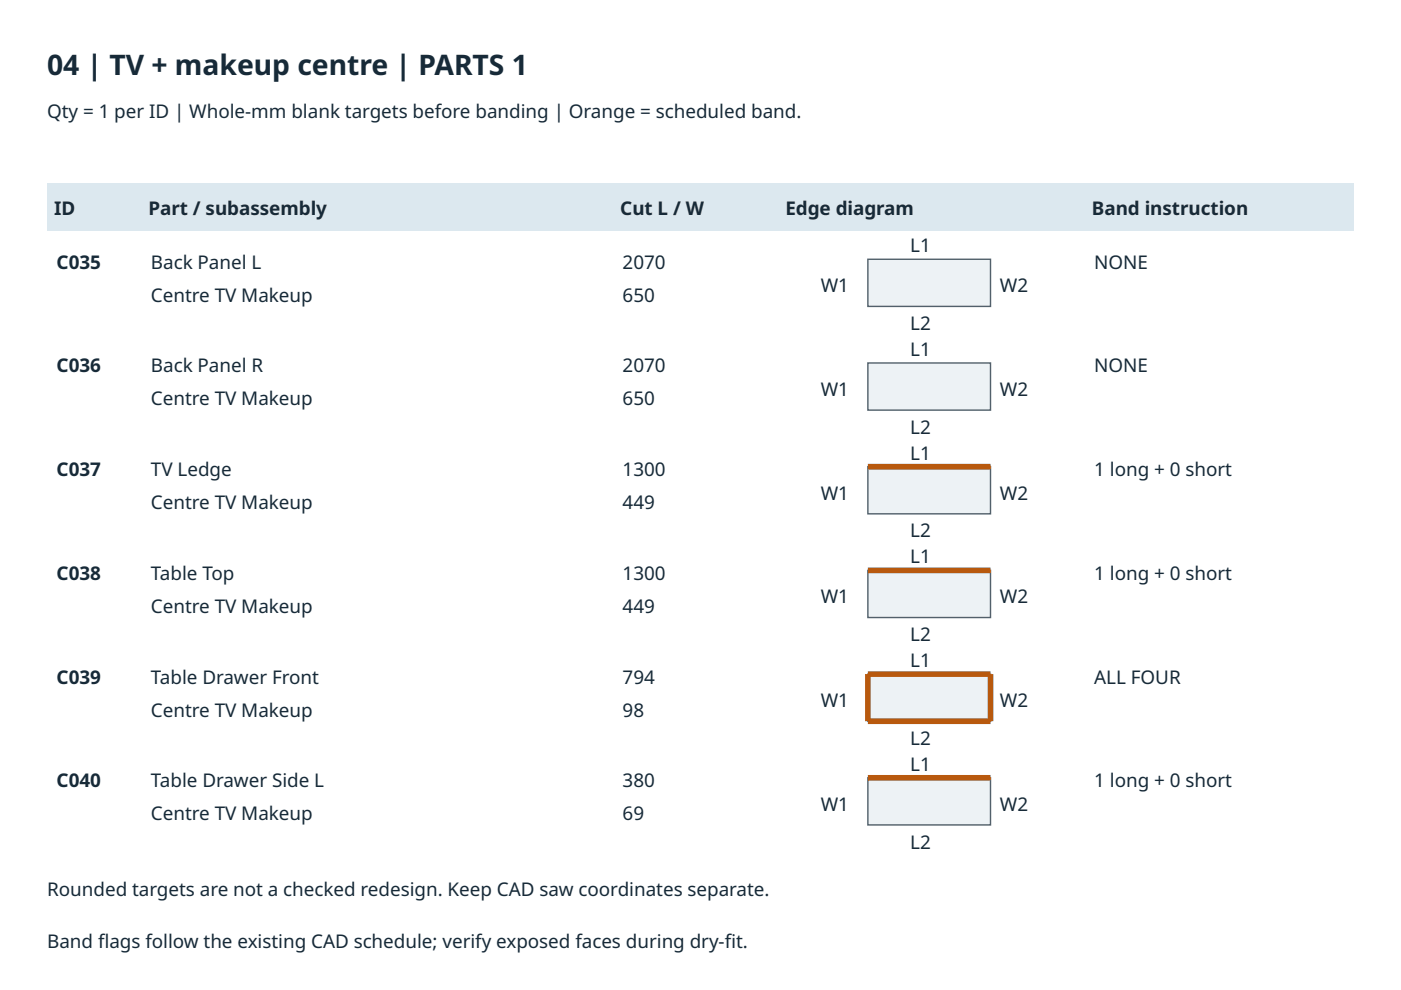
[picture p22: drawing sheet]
<svg xmlns="http://www.w3.org/2000/svg" width="297mm" height="210mm" viewBox="0 0 297 210" stroke-linecap="round" stroke-linejoin="round" font-family="sans-serif">
<defs><g id="words">
<text font-size="6" fill="#172a38" x="10" y="16">04 | TV + makeup centre | PARTS 1</text>
<g font-size="4" fill="#172a38">
<text x="10" y="25">Qty = 1 per ID | Whole-mm blank targets before banding | Orange = scheduled band.</text>
<text x="11.5" y="45.7">ID</text>
<text x="31.5" y="45.7">Part / subassembly</text>
<text x="131.5" y="45.7">Cut L / W</text>
<text x="166.5" y="45.7">Edge diagram</text>
<text x="231.5" y="45.7">Band instruction</text>
<text x="193" y="53.5">L1</text>
<text x="12" y="57">C035</text>
<text x="32" y="57">Back Panel L</text>
<text x="132" y="57">2070</text>
<text x="232" y="57">NONE</text>
<text x="32" y="64">Centre TV Makeup</text>
<text x="132" y="64">650</text>
<text x="174" y="62">W1</text>
<text x="212" y="62">W2</text>
<text x="193" y="70">L2</text>
<text x="193" y="75.5">L1</text>
<text x="12" y="79">C036</text>
<text x="32" y="79">Back Panel R</text>
<text x="132" y="79">2070</text>
<text x="174" y="84">W1</text>
<text x="212" y="84">W2</text>
<text x="232" y="79">NONE</text>
<text x="32" y="86">Centre TV Makeup</text>
<text x="132" y="86">650</text>
<text x="193" y="92">L2</text>
<text x="12" y="100.9">C037</text>
<text x="32" y="100.9">TV Ledge</text>
<text x="132" y="100.9">1300</text>
<text x="193" y="97.4">L1</text>
<text x="232" y="100.9">1 long + 0 short</text>
<text x="32" y="107.9">Centre TV Makeup</text>
<text x="132" y="107.9">449</text>
<text x="174" y="105.9">W1</text>
<text x="212" y="105.9">W2</text>
<text x="193" y="113.9">L2</text>
<text x="193" y="119.4">L1</text>
<text x="12" y="122.9">C038</text>
<text x="32" y="122.9">Table Top</text>
<text x="132" y="122.9">1300</text>
<text x="232" y="122.9">1 long + 0 short</text>
<text x="32" y="129.9">Centre TV Makeup</text>
<text x="132" y="129.9">449</text>
<text x="174" y="127.9">W1</text>
<text x="212" y="127.9">W2</text>
<text x="193" y="135.9">L2</text>
<text x="193" y="141.4">L1</text>
<text x="12" y="144.9">C039</text>
<text x="32" y="144.9">Table Drawer Front</text>
<text x="132" y="144.9">794</text>
<text x="174" y="149.9">W1</text>
<text x="212" y="149.9">W2</text>
<text x="232" y="144.9">ALL FOUR</text>
<text x="32" y="151.9">Centre TV Makeup</text>
<text x="132" y="151.9">98</text>
<text x="193" y="157.9">L2</text>
<text x="12" y="166.9">C040</text>
<text x="32" y="166.9">Table Drawer Side L</text>
<text x="132" y="166.9">380</text>
<text x="193" y="163.4">L1</text>
<text x="232" y="166.9">1 long + 0 short</text>
<text x="32" y="173.9">Centre TV Makeup</text>
<text x="132" y="173.9">69</text>
<text x="174" y="171.9">W1</text>
<text x="212" y="171.9">W2</text>
<text x="193" y="179.9">L2</text>
<text x="10" y="189.9">Rounded targets are not a checked redesign. Keep CAD saw coordinates separate.</text>
<text x="10" y="200.9">Band fags follow the existing CAD schedule; verify exposed faces during dry-ft.</text>
<text x="20.8" y="200.9">l</text>
<text x="153.6" y="200.9">i</text>
</g>
</g></defs>
<path d="M10 39h277v10h-277z" fill="#dce8ef"/>
<path d="M184 55h26v10h-26z" fill="#edf2f5"/>
<path d="M184 55h26v10h-26z" fill="none" stroke="#52606b" stroke-width=".3"/>
<path d="M184 77h26v10h-26z" fill="#edf2f5"/>
<path d="M184 77h26v10h-26z" fill="none" stroke="#52606b" stroke-width=".3"/>
<path d="M184 98.9h26v10h-26z" fill="#edf2f5"/>
<path d="M184 98.9h26v10h-26z" fill="none" stroke="#52606b" stroke-width=".3"/>
<path d="M184 98.9h26z" fill="#000" stroke="#b8590e" stroke-width="1.2" stroke-linecap="butt"/>
<path d="M184 120.9h26v10h-26z" fill="#edf2f5"/>
<path d="M184 120.9h26v10h-26z" fill="none" stroke="#52606b" stroke-width=".3"/>
<path d="M184 120.9h26z" fill="#000" stroke="#b8590e" stroke-width="1.2" stroke-linecap="butt"/>
<path d="M184 142.9h26v10h-26z" fill="#edf2f5"/>
<path d="M184 142.9h26v10h-26z" fill="none" stroke="#52606b" stroke-width=".3"/>
<path d="M184 142.9h26zM184 152.9h26zM184 142.9v10zM210 142.9v10z" fill="#000" stroke="#b8590e" stroke-width="1.2" stroke-linecap="butt"/>
<path d="M184 164.9h26v10h-26z" fill="#edf2f5"/>
<path d="M184 164.9h26v10h-26z" fill="none" stroke="#52606b" stroke-width=".3"/>
<path d="M184 164.9h26z" fill="#000" stroke="#b8590e" stroke-width="1.2" stroke-linecap="butt"/>
<use href="#words"/>
</svg>
